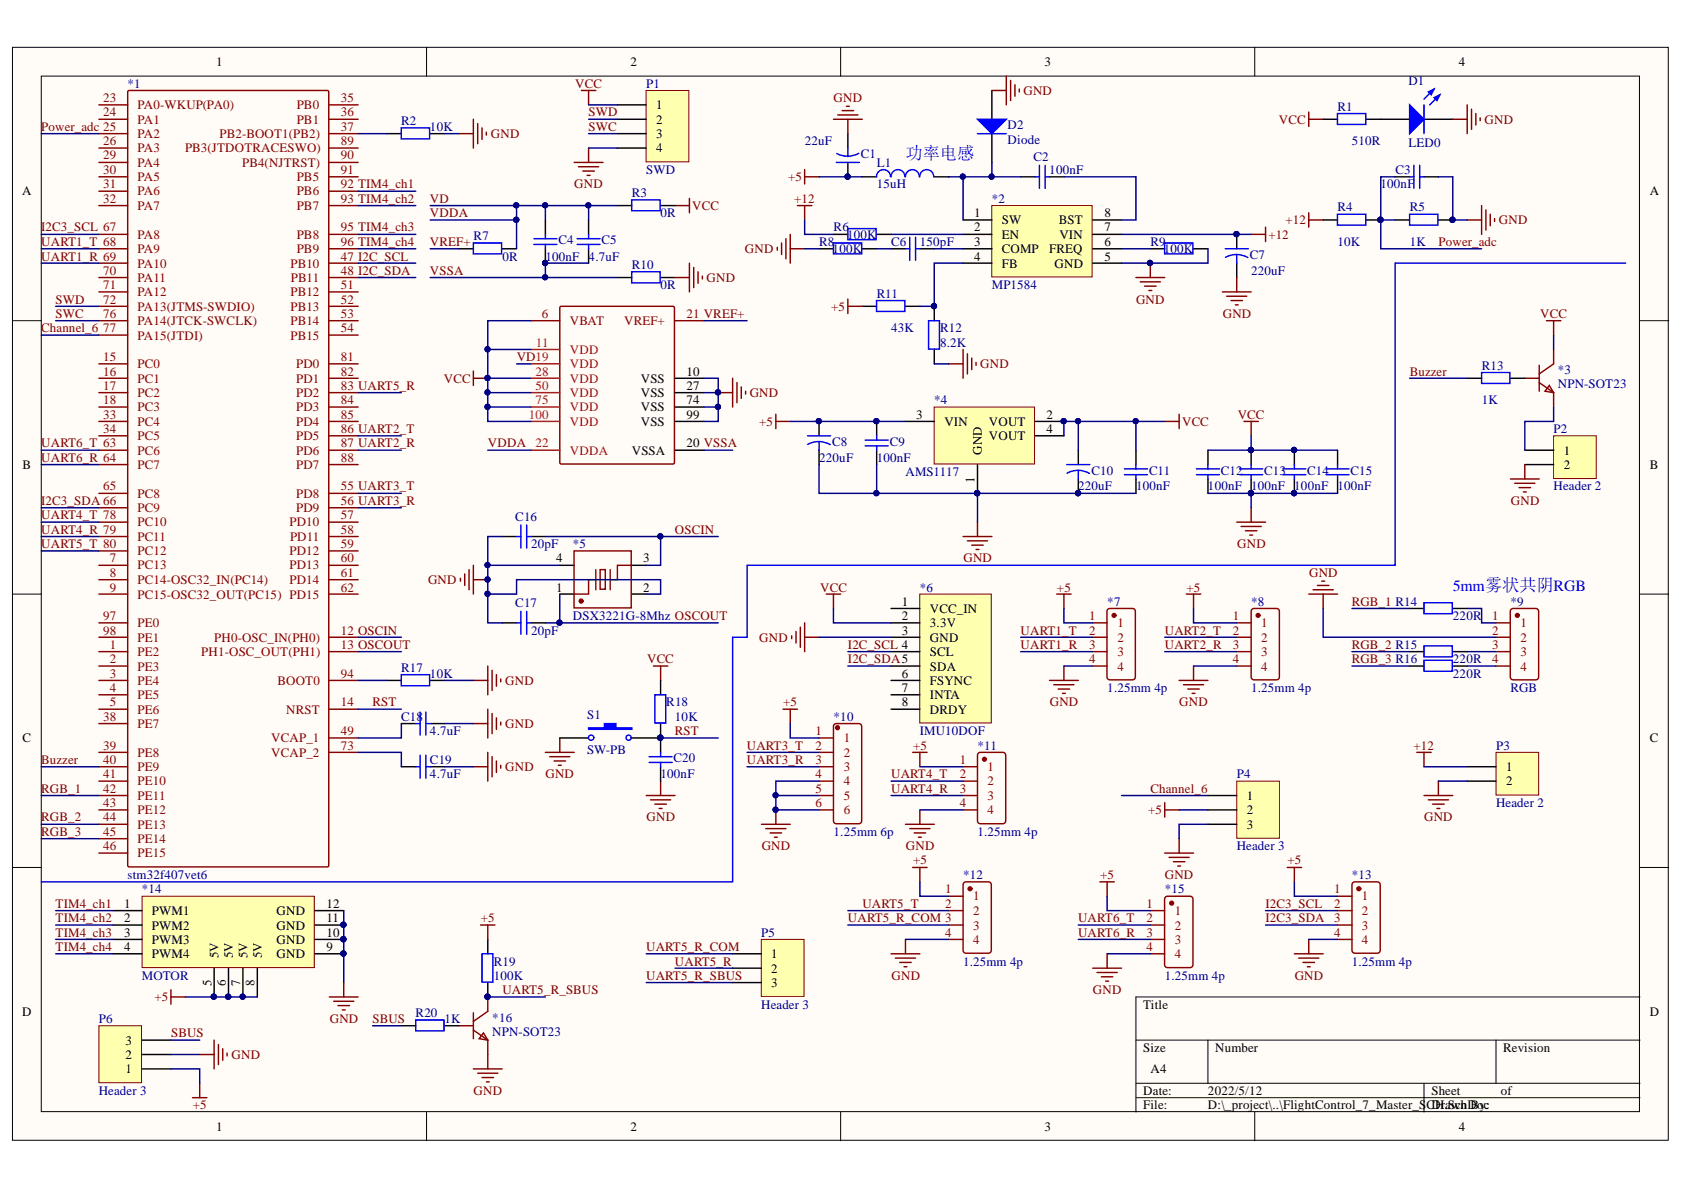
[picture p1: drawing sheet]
<svg xmlns="http://www.w3.org/2000/svg" width="297mm" height="210mm" viewBox="0 0 297 210" stroke-linecap="round" stroke-linejoin="round" font-family="sans-serif">
<defs><g id="words">
<text font-size="3" fill="#00f" x="159.7" y="28">功率电感</text>
<text font-size="2.8" fill="#00f" x="256.3" y="104.2">5mm雾状共阴RGB</text>
<g font-size="2.3">
<text x="38.1" y="11.7">1</text>
<text x="111.2" y="11.7">2</text>
<text x="184.2" y="11.7">3</text>
<text x="257.3" y="11.7">4</text>
<text x="115.8" y="19.3">1</text>
<text x="115.8" y="21.8">2</text>
<text x="115.8" y="24.3">3</text>
<text x="115.8" y="26.9">4</text>
<text x="3.9" y="34.5">A</text>
<text x="291" y="34.5">A</text>
<text x="171.8" y="38.3">1</text>
<text x="171.8" y="40.8">2</text>
<text x="176.7" y="39.5">SW</text>
<text x="186.8" y="39.5">BST</text>
<text x="194.8" y="40.8">7</text>
<text x="194.8" y="38.3">8</text>
<text x="171.8" y="43.4">3</text>
<text x="171.8" y="46">4</text>
<text x="176.7" y="42.1">EN</text>
<text x="176.7" y="44.7">COMP</text>
<text x="176.7" y="47.2">FB</text>
<text x="185.1" y="44.7">FREQ</text>
<text x="186" y="47.2">GND</text>
<text x="186.9" y="42.1">VIN</text>
<text x="194.8" y="46">5</text>
<text x="194.8" y="43.4">6</text>
<text x="113" y="67.5">VSS</text>
<text x="113" y="70">VSS</text>
<text x="121.1" y="66.2">10</text>
<text x="121.1" y="68.8">27</text>
<text x="121.1" y="71.3">74</text>
<text x="113" y="72.6">VSS</text>
<text x="113" y="75.1">VSS</text>
<text x="121.1" y="73.8">99</text>
<text x="161.6" y="73.8">3</text>
<text x="166.6" y="75.1">VIN</text>
<text x="174.4" y="75.1">VOUT</text>
<text x="174.4" y="77.6">VOUT</text>
<text x="184.6" y="73.8">2</text>
<text x="184.6" y="76.4">4</text>
<text x="4" y="82.7">B</text>
<text x="111.4" y="80.2">VSSA</text>
<text x="121.1" y="78.9">20 VSSA</text>
<text x="173.2" y="80.2" transform="rotate(-90 173.2 80.2)">GND</text>
<text x="275.8" y="80.2">1</text>
<text x="275.8" y="82.7">2</text>
<text x="291" y="82.7">B</text>
<text x="171.9" y="85.2" transform="rotate(-90 171.9 85.2)">1</text>
<text x="98.1" y="99.2">4</text>
<text x="113.5" y="99.2">3</text>
<text x="98.1" y="104.3">1</text>
<text x="113.5" y="104.3">2</text>
<text x="159" y="106.9">1</text>
<text x="159" y="111.9">3</text>
<text x="159" y="109.4">2</text>
<text x="164" y="113.2">GND</text>
<text x="164" y="110.7">3.3V</text>
<text x="164" y="108.1">VCC_IN</text>
<text x="159" y="119.5">6</text>
<text x="164" y="118.3">SDA</text>
<text x="164" y="115.7">SCL</text>
<text x="159" y="124.6">8</text>
<text x="159" y="122.1">7</text>
<text x="164" y="125.9">DRDY</text>
<text x="164" y="123.3">INTA</text>
<text x="164" y="120.8">FSYNC</text>
<text x="4" y="130.9">C</text>
<text x="291" y="130.9">C</text>
<text x="265.7" y="136">1</text>
<text x="219.9" y="141.1">1</text>
<text x="219.9" y="143.6">2</text>
<text x="265.7" y="138.5">2</text>
<text x="219.9" y="146.2">3</text>
<text x="21.9" y="160.1">1</text>
<text x="26.8" y="161.4">PWM1</text>
<text x="48.8" y="161.4">GND</text>
<text x="57.6" y="160.1">12</text>
<text x="21.9" y="162.6">2</text>
<text x="21.9" y="165.2">3</text>
<text x="21.9" y="167.8">4</text>
<text x="26.8" y="164">PWM2</text>
<text x="26.8" y="166.5">PWM3</text>
<text x="48.8" y="166.5">GND</text>
<text x="48.8" y="164">GND</text>
<text x="57.6" y="167.8">9</text>
<text x="57.6" y="165.2">10</text>
<text x="57.6" y="162.6">11</text>
<text x="26.8" y="169">PWM4</text>
<text x="37.3" y="173.9" transform="rotate(-90 37.3 173.9)">5</text>
<text x="38.6" y="169" transform="rotate(-90 38.6 169)">5V</text>
<text x="39.8" y="173.9" transform="rotate(-90 39.8 173.9)">6</text>
<text x="41.1" y="169" transform="rotate(-90 41.1 169)">5V</text>
<text x="42.4" y="173.9" transform="rotate(-90 42.4 173.9)">7</text>
<text x="43.6" y="169" transform="rotate(-90 43.6 169)">5V</text>
<text x="44.9" y="173.9" transform="rotate(-90 44.9 173.9)">8</text>
<text x="46.2" y="169" transform="rotate(-90 46.2 169)">5V</text>
<text x="48.8" y="169">GND</text>
<text x="136" y="169">1</text>
<text x="136" y="171.6">2</text>
<text x="3.9" y="179.2">D</text>
<text x="136" y="174.1">3</text>
<text x="201.7" y="177.9">Title</text>
<text x="291" y="179.2">D</text>
<text x="22.2" y="184.3">3</text>
<text x="201.7" y="185.5">Size</text>
<text x="214.3" y="185.5">Number</text>
<text x="265.2" y="185.5">Revision</text>
<text x="22.2" y="189.3">1</text>
<text x="22.2" y="186.8">2</text>
<text x="202.9" y="189.3">A4</text>
<text x="201.7" y="193.1">Date:</text>
<text x="201.7" y="195.7">File:</text>
<text x="213.1" y="193.1">2022/5/12</text>
<text x="213.1" y="195.7">D:\_project\..\FlightControl_7_Master_SCH.SchDoc</text>
<text x="252.5" y="193.1">Sheet</text>
<text x="252.5" y="195.7">Drawn By:</text>
<text x="264.7" y="193.1">of</text>
<text x="38.1" y="199.5">1</text>
<text x="111.2" y="199.5">2</text>
<text x="184.2" y="199.5">3</text>
<text x="257.3" y="199.5">4</text>
</g>
<g font-size="2.3" fill="#800">
<text x="18.2" y="18">23</text>
<text x="60.1" y="18">35</text>
<text x="18.2" y="20.5">24</text>
<text x="24.3" y="19.3">PA0-WKUP(PA0)</text>
<text x="24.3" y="21.8">PA1</text>
<text x="52.3" y="19.3">PB0</text>
<text x="52.3" y="21.8">PB1</text>
<text x="60.1" y="20.5">36</text>
<text x="60.1" y="23.1">37</text>
<text x="18.2" y="25.6">26</text>
<text x="18.2" y="28.1">29</text>
<text x="24.3" y="24.3">PA2</text>
<text x="24.3" y="26.9">PA3</text>
<text x="24.3" y="29.4">PA4</text>
<text x="32.6" y="26.9">PB3(JTDOTRACESWO)</text>
<text x="38.7" y="24.3">PB2-BOOT1(PB2)</text>
<text x="42.7" y="29.4">PB4(NJTRST)</text>
<text x="60.1" y="25.6">89</text>
<text x="60.1" y="28.1">90</text>
<text x="18.2" y="30.7">30</text>
<text x="18.2" y="33.2">31</text>
<text x="18.2" y="35.7">32</text>
<text x="24.3" y="31.9">PA5</text>
<text x="24.3" y="34.5">PA6</text>
<text x="52.3" y="31.9">PB5</text>
<text x="52.3" y="34.5">PB6</text>
<text x="60.1" y="30.7">91</text>
<text x="60.1" y="33.2">92 TIM4_ch1</text>
<text x="60.1" y="35.7">93 TIM4_ch2</text>
<text x="24.3" y="37">PA7</text>
<text x="52.3" y="37">PB7</text>
<text x="60.1" y="40.8">95 TIM4_ch3</text>
<text x="24.3" y="42.1">PA8</text>
<text x="24.3" y="44.7">PA9</text>
<text x="24.3" y="47.2">PA10</text>
<text x="51.2" y="47.2">PB10</text>
<text x="52.3" y="42.1">PB8</text>
<text x="52.3" y="44.7">PB9</text>
<text x="60.1" y="46">47 I2C_SCL</text>
<text x="60.1" y="43.4">96 TIM4_ch4</text>
<text x="18.2" y="48.5">70</text>
<text x="18.2" y="51">71</text>
<text x="18.2" y="53.6">72</text>
<text x="24.3" y="49.8">PA11</text>
<text x="24.3" y="52.3">PA12</text>
<text x="51.2" y="52.3">PB12</text>
<text x="51.3" y="49.8">PB11</text>
<text x="60.1" y="48.5">48 I2C_SDA</text>
<text x="60.1" y="51">51</text>
<text x="60.1" y="53.6">52</text>
<text x="18.2" y="56.1">76</text>
<text x="18.2" y="58.6">77</text>
<text x="24.3" y="54.8">PA13(JTMS-SWDIO)</text>
<text x="24.3" y="57.4">PA14(JTCK-SWCLK)</text>
<text x="24.3" y="59.9">PA15(JTDI)</text>
<text x="51.2" y="54.8">PB13</text>
<text x="51.2" y="57.4">PB14</text>
<text x="51.2" y="59.9">PB15</text>
<text x="60.1" y="56.1">53</text>
<text x="60.1" y="58.6">54</text>
<text x="95.5" y="56.1">6</text>
<text x="100.5" y="57.4">VBAT</text>
<text x="110.1" y="57.4">VREF+</text>
<text x="121.1" y="56.1">21 VREF+</text>
<text x="18.2" y="63.7">15</text>
<text x="24.3" y="65">PC0</text>
<text x="52.3" y="65">PD0</text>
<text x="60.1" y="63.7">81</text>
<text x="18.2" y="66.2">16</text>
<text x="18.2" y="68.8">17</text>
<text x="18.2" y="71.3">18</text>
<text x="24.3" y="67.5">PC1</text>
<text x="24.3" y="70">PC2</text>
<text x="52.3" y="67.5">PD1</text>
<text x="52.3" y="70">PD2</text>
<text x="60.1" y="66.2">82</text>
<text x="60.1" y="68.8">83 UART5_R</text>
<text x="60.1" y="71.3">84</text>
<text x="18.2" y="73.8">33</text>
<text x="18.2" y="76.4">34</text>
<text x="24.3" y="72.6">PC3</text>
<text x="24.3" y="75.1">PC4</text>
<text x="24.3" y="77.6">PC5</text>
<text x="52.3" y="72.6">PD3</text>
<text x="52.3" y="75.1">PD4</text>
<text x="52.3" y="77.6">PD5</text>
<text x="60.1" y="73.8">85</text>
<text x="60.1" y="76.4">86 UART2_T</text>
<text x="24.3" y="80.2">PC6</text>
<text x="24.3" y="82.7">PC7</text>
<text x="52.3" y="80.2">PD6</text>
<text x="52.3" y="82.7">PD7</text>
<text x="60.1" y="78.9">87 UART2_R</text>
<text x="60.1" y="81.4">88</text>
<text x="18.2" y="86.5">65</text>
<text x="24.3" y="87.8">PC8</text>
<text x="52.3" y="87.8">PD8</text>
<text x="60.1" y="86.5">55 UART3_T</text>
<text x="60.1" y="89">56 UART3_R</text>
<text x="24.3" y="90.3">PC9</text>
<text x="24.3" y="92.8">PC10</text>
<text x="24.3" y="95.4">PC11</text>
<text x="51.1" y="92.8">PD10</text>
<text x="51.2" y="95.4">PD11</text>
<text x="52.3" y="90.3">PD9</text>
<text x="60.1" y="91.6">57</text>
<text x="60.1" y="94.1">58</text>
<text x="19.4" y="99.2">7</text>
<text x="19.4" y="101.7">8</text>
<text x="24.3" y="100.4">PC13</text>
<text x="24.3" y="97.9">PC12</text>
<text x="51.1" y="97.9">PD12</text>
<text x="51.1" y="100.4">PD13</text>
<text x="60.1" y="96.6">59</text>
<text x="60.1" y="99.2">60</text>
<text x="60.1" y="101.7">61</text>
<text x="19.4" y="104.3">9</text>
<text x="24.3" y="103">PC14-OSC32_IN(PC14)</text>
<text x="24.3" y="105.6">PC15-OSC32_OUT(PC15) PD15</text>
<text x="51.1" y="103">PD14</text>
<text x="60.1" y="104.3">62</text>
<text x="18.2" y="109.4">97</text>
<text x="18.2" y="111.9">98</text>
<text x="24.3" y="110.7">PE0</text>
<text x="24.3" y="113.2">PE1</text>
<text x="37.8" y="113.2">PH0-OSC_IN(PH0)</text>
<text x="60.1" y="111.9">12 OSCIN</text>
<text x="192.1" y="109.4">1</text>
<text x="192.1" y="111.9">2</text>
<text x="197.1" y="110.7">1</text>
<text x="197.1" y="113.2">2</text>
<text x="217.5" y="109.4">1</text>
<text x="217.5" y="111.9">2</text>
<text x="222.5" y="110.7">1</text>
<text x="222.5" y="113.2">2</text>
<text x="263.2" y="109.4">1</text>
<text x="263.2" y="111.9">2</text>
<text x="268.2" y="110.7">1</text>
<text x="268.2" y="113.2">2</text>
<text x="19.4" y="114.5">1</text>
<text x="19.4" y="117">2</text>
<text x="19.4" y="119.5">3</text>
<text x="24.3" y="115.7">PE2</text>
<text x="24.3" y="118.3">PE3</text>
<text x="35.5" y="115.7">PH1-OSC_OUT(PH1)</text>
<text x="60.1" y="119.5">94</text>
<text x="60.1" y="114.5">13 OSCOUT</text>
<text x="192.1" y="114.5">3</text>
<text x="192.1" y="117">4</text>
<text x="197.1" y="115.7">3</text>
<text x="197.1" y="118.3">4</text>
<text x="217.5" y="114.5">3</text>
<text x="217.5" y="117">4</text>
<text x="222.5" y="115.7">3</text>
<text x="222.5" y="118.3">4</text>
<text x="263.2" y="114.5">3</text>
<text x="263.2" y="117">4</text>
<text x="268.2" y="115.7">3</text>
<text x="268.2" y="118.3">4</text>
<text x="19.4" y="122.1">4</text>
<text x="19.4" y="124.6">5</text>
<text x="24.3" y="120.8">PE4</text>
<text x="24.3" y="123.3">PE5</text>
<text x="24.3" y="125.9">PE6</text>
<text x="49" y="120.8">BOOT0</text>
<text x="50.5" y="125.9">NRST</text>
<text x="60.1" y="124.6">14</text>
<text x="18.2" y="127.1">38</text>
<text x="24.3" y="128.4">PE7</text>
<text x="47.9" y="130.9">VCAP_1</text>
<text x="60.1" y="129.7">49</text>
<text x="143.8" y="129.7">1</text>
<text x="148.8" y="130.9">1</text>
<text x="18.2" y="132.2">39</text>
<text x="18.2" y="134.7">40</text>
<text x="18.2" y="137.3">41</text>
<text x="24.3" y="133.5">PE8</text>
<text x="24.3" y="136">PE9</text>
<text x="47.9" y="133.5">VCAP_2</text>
<text x="60.1" y="132.2">73</text>
<text x="143.8" y="132.2">2</text>
<text x="143.8" y="134.7">3</text>
<text x="143.8" y="137.3">4</text>
<text x="148.8" y="133.5">2</text>
<text x="148.8" y="136">3</text>
<text x="169.3" y="134.7">1</text>
<text x="169.3" y="137.3">2</text>
<text x="174.2" y="136">1</text>
<text x="18.2" y="139.8">42</text>
<text x="18.2" y="142.4">43</text>
<text x="24.3" y="138.5">PE10</text>
<text x="24.3" y="141.1">PE11</text>
<text x="24.3" y="143.6">PE12</text>
<text x="143.8" y="139.8">5</text>
<text x="143.8" y="142.4">6</text>
<text x="148.8" y="138.5">4</text>
<text x="148.8" y="141.1">5</text>
<text x="148.8" y="143.6">6</text>
<text x="169.3" y="139.8">3</text>
<text x="169.3" y="142.4">4</text>
<text x="174.2" y="138.5">2</text>
<text x="174.2" y="141.1">3</text>
<text x="174.2" y="143.6">4</text>
<text x="18.2" y="144.9">44</text>
<text x="18.2" y="147.4">45</text>
<text x="18.2" y="150">46</text>
<text x="24.3" y="146.2">PE13</text>
<text x="24.3" y="148.7">PE14</text>
<text x="24.3" y="151.2">PE15</text>
<text x="166.7" y="157.6">1</text>
<text x="166.7" y="160.1">2</text>
<text x="171.6" y="158.8">1</text>
<text x="171.6" y="161.4">2</text>
<text x="202.3" y="160.1">1</text>
<text x="207.2" y="161.4">1</text>
<text x="235.3" y="157.6">1</text>
<text x="235.3" y="160.1">2</text>
<text x="240.2" y="158.8">1</text>
<text x="240.2" y="161.4">2</text>
<text x="166.7" y="165.2">4</text>
<text x="171.6" y="164">3</text>
<text x="171.6" y="166.5">4</text>
<text x="202.3" y="162.6">2</text>
<text x="202.3" y="165.2">3</text>
<text x="202.3" y="167.8">4</text>
<text x="207.2" y="164">2</text>
<text x="207.2" y="166.5">3</text>
<text x="235.3" y="162.6">3</text>
<text x="235.3" y="165.2">4</text>
<text x="240.2" y="164">3</text>
<text x="240.2" y="166.5">4</text>
<text x="207.2" y="169">4</text>
</g>
<g font-size="2.3" fill="#000080">
<text x="22.5" y="15.5">*1</text>
<text x="114" y="15.5">P1</text>
<text x="248.4" y="15">D1</text>
<text x="70.8" y="22.1">R2</text>
<text x="75.8" y="23.1">10K</text>
<text x="177.7" y="22.8">D2</text>
<text x="235.9" y="19.5">R1</text>
<text x="142" y="25.6">22uF</text>
<text x="151.9" y="27.9">C1</text>
<text x="154.6" y="29.4">L1</text>
<text x="177.7" y="25.3">Diode</text>
<text x="182.3" y="28.4">C2</text>
<text x="238.4" y="25.6">510R</text>
<text x="248.4" y="25.9">LED0</text>
<text x="111.4" y="34.7">R3</text>
<text x="114" y="30.7">SWD</text>
<text x="154.6" y="33.2">15uH</text>
<text x="174.9" y="35.7">*2</text>
<text x="185.1" y="30.7">100nF</text>
<text x="243.5" y="33.2">100nF</text>
<text x="246.1" y="30.7">C3</text>
<text x="116.5" y="38.3">0R</text>
<text x="147" y="40.8">R6</text>
<text x="235.9" y="37.3">R4</text>
<text x="248.7" y="37.3">R5</text>
<text x="83.5" y="42.3">R7</text>
<text x="88.6" y="46">0R</text>
<text x="96.2" y="46">100nF</text>
<text x="98.5" y="43.1">C4</text>
<text x="103.8" y="46">4.7uF</text>
<text x="106.1" y="43.1">C5</text>
<text x="111.4" y="47.5">R10</text>
<text x="144.5" y="43.4">R8</text>
<text x="146.9" y="44.7">100K</text>
<text x="149.4" y="42.1">100K</text>
<text x="157.2" y="43.4">C6</text>
<text x="162.3" y="43.4">150pF</text>
<text x="202.9" y="43.4">R9</text>
<text x="205.3" y="44.7">100K</text>
<text x="220.4" y="45.7">C7</text>
<text x="235.9" y="43.4">10K</text>
<text x="248.7" y="43.4">1K</text>
<text x="116.5" y="51">0R</text>
<text x="154.6" y="52.5">R11</text>
<text x="174.9" y="51">MP1584</text>
<text x="220.7" y="48.5">220uF</text>
<text x="157.2" y="58.6">43K</text>
<text x="165.8" y="58.6">R12</text>
<text x="165.8" y="61.2">8.2K</text>
<text x="261.4" y="65.2">R13</text>
<text x="274.8" y="66">*3</text>
<text x="164.8" y="71.3">*4</text>
<text x="261.4" y="71.3">1K</text>
<text x="274.8" y="68.5">NPN-SOT23</text>
<text x="274" y="76.4">P2</text>
<text x="144.5" y="81.4">220uF</text>
<text x="146.8" y="78.7">C8</text>
<text x="154.6" y="81.4">100nF</text>
<text x="156.9" y="78.7">C9</text>
<text x="159.7" y="84">AMS1117</text>
<text x="192.5" y="83.7">C10</text>
<text x="202.7" y="83.7">C11</text>
<text x="215.4" y="83.7">C12</text>
<text x="223" y="83.7">C13</text>
<text x="230.6" y="83.7">C14</text>
<text x="238.2" y="83.7">C15</text>
<text x="190.2" y="86.5">220uF</text>
<text x="200.4" y="86.5">100nF</text>
<text x="213.1" y="86.5">100nF</text>
<text x="220.7" y="86.5">100nF</text>
<text x="228.3" y="86.5">100nF</text>
<text x="235.9" y="86.5">100nF</text>
<text x="274" y="86.5">Header 2</text>
<text x="90.9" y="91.8">C16</text>
<text x="93.7" y="96.6">20pF</text>
<text x="101" y="96.6">*5</text>
<text x="90.9" y="107.1">C17</text>
<text x="162.3" y="104.3">*6</text>
<text x="195.3" y="106.9">*7</text>
<text x="220.7" y="106.9">*8</text>
<text x="266.4" y="106.9">*9</text>
<text x="93.7" y="111.9">20pF</text>
<text x="101" y="109.4">DSX3221G-8Mhz OSCOUT</text>
<text x="256.3" y="109.4">220R</text>
<text x="70.8" y="118.5">R17</text>
<text x="75.8" y="119.5">10K</text>
<text x="256.3" y="117">220R</text>
<text x="256.3" y="119.5">220R</text>
<text x="117.5" y="124.6">R18</text>
<text x="195.3" y="122.1">1.25mm 4p</text>
<text x="220.7" y="122.1">1.25mm 4p</text>
<text x="266.4" y="122.1">RGB</text>
<text x="70.8" y="127.1">C18</text>
<text x="75.8" y="129.7">4.7uF</text>
<text x="103.6" y="126.9">S1</text>
<text x="119.1" y="127.1">10K</text>
<text x="147" y="127.1">*10</text>
<text x="162.3" y="129.7">IMU10DOF</text>
<text x="75.8" y="137.3">4.7uF</text>
<text x="75.8" y="134.7">C19</text>
<text x="103.6" y="133">SW-PB</text>
<text x="116.5" y="137.3">100nF</text>
<text x="118.8" y="134.5">C20</text>
<text x="172.4" y="132.2">*11</text>
<text x="218.1" y="137.3">P4</text>
<text x="263.9" y="132.2">P3</text>
<text x="263.9" y="142.4">Header 2</text>
<text x="147" y="147.4">1.25mm 6p</text>
<text x="172.4" y="147.4">1.25mm 4p</text>
<text x="218.1" y="150">Header 3</text>
<text x="22.5" y="155">stm32f407vet6</text>
<text x="169.9" y="155">*12</text>
<text x="238.4" y="155">*13</text>
<text x="25" y="157.6">*14</text>
<text x="205.5" y="157.6">*15</text>
<text x="134.3" y="165.2">P5</text>
<text x="25" y="172.8">MOTOR</text>
<text x="87.1" y="172.8">100K</text>
<text x="87.1" y="170.3">R19</text>
<text x="169.9" y="170.3">1.25mm 4p</text>
<text x="205.5" y="172.8">1.25mm 4p</text>
<text x="238.4" y="170.3">1.25mm 4p</text>
<text x="73.3" y="179.4">R20</text>
<text x="134.3" y="177.9">Header 3</text>
<text x="17.4" y="180.5">P6</text>
<text x="78.4" y="180.5">1K</text>
<text x="86.8" y="180.2">*16</text>
<text x="86.8" y="182.7">NPN-SOT23</text>
<text x="17.4" y="193.1">Header 3</text>
</g>
<g font-size="2.3" fill="#800000">
<text x="101.5" y="15.5">VCC</text>
<text x="147" y="18">GND</text>
<text x="180.5" y="16.7">GND</text>
<text x="7.3" y="23.1">Power_adc 25</text>
<text x="103.8" y="20.5">SWD</text>
<text x="103.8" y="23.1">SWC</text>
<text x="225.6" y="21.8">VCC</text>
<text x="261.9" y="21.8">GND</text>
<text x="86.6" y="24.3">GND</text>
<text x="75.8" y="35.7">VD</text>
<text x="101.3" y="33.2">GND</text>
<text x="139" y="31.9">+5</text>
<text x="140.1" y="35.7">+12</text>
<text x="7.3" y="40.8">I2C3_SCL 67</text>
<text x="75.8" y="38.3">VDDA</text>
<text x="122.1" y="37">VCC</text>
<text x="226.8" y="39.5">+12</text>
<text x="264.4" y="39.5">GND</text>
<text x="7.3" y="43.4">UART1_T 68</text>
<text x="7.3" y="46">UART1_R 69</text>
<text x="75.8" y="43.4">VREF+</text>
<text x="131.4" y="44.7">GND</text>
<text x="223.7" y="42.1">+12</text>
<text x="253.7" y="43.4">Power_adc</text>
<text x="9.8" y="53.6">SWD</text>
<text x="75.8" y="48.5">VSSA</text>
<text x="124.6" y="49.8">GND</text>
<text x="200.4" y="53.6">GND</text>
<text x="7.3" y="58.6">Channel_6</text>
<text x="9.8" y="56.1">SWC</text>
<text x="146.6" y="54.8">+5</text>
<text x="215.7" y="56.1">GND</text>
<text x="271.7" y="56.1">VCC</text>
<text x="91.1" y="63.7">VD19</text>
<text x="172.9" y="65">GND</text>
<text x="78.3" y="67.5">VCC</text>
<text x="132.2" y="70">GND</text>
<text x="248.7" y="66.2">Buzzer</text>
<text x="133.9" y="75.1">+5</text>
<text x="208.5" y="75.1">VCC</text>
<text x="218.3" y="73.8">VCC</text>
<text x="7.3" y="78.9">UART6_T 63</text>
<text x="7.3" y="81.4">UART6_R 64</text>
<text x="86.1" y="78.9">VDDA</text>
<text x="7.3" y="89">I2C3_SDA 66</text>
<text x="266.5" y="89">GND</text>
<text x="7.3" y="91.6">UART4_T 78</text>
<text x="7.3" y="94.1">UART4_R 79</text>
<text x="119.1" y="94.1">OSCIN</text>
<text x="7.3" y="96.6">UART5_T 80</text>
<text x="170" y="99.2">GND</text>
<text x="218.2" y="96.6">GND</text>
<text x="230.9" y="101.7">GND</text>
<text x="75.5" y="103">GND</text>
<text x="144.7" y="104.3">VCC</text>
<text x="186.4" y="104.3">+5</text>
<text x="209.3" y="104.3">+5</text>
<text x="238.4" y="106.9">RGB_1 R14</text>
<text x="133.9" y="113.2">GND</text>
<text x="180" y="111.9">UART1_T</text>
<text x="205.5" y="111.9">UART2_T</text>
<text x="114.1" y="117">VCC</text>
<text x="149.6" y="114.5">I2C_SCL 4</text>
<text x="149.6" y="117">I2C_SDA5</text>
<text x="180" y="114.5">UART1_R</text>
<text x="205.5" y="114.5">UART2_R</text>
<text x="238.4" y="114.5">RGB_2 R15</text>
<text x="238.4" y="117">RGB_3 R16</text>
<text x="65.7" y="124.6">RST</text>
<text x="89.1" y="120.8">GND</text>
<text x="138.2" y="124.6">+5</text>
<text x="185.2" y="124.6">GND</text>
<text x="208" y="124.6">GND</text>
<text x="89.1" y="128.4">GND</text>
<text x="119.1" y="129.7">RST</text>
<text x="7.3" y="134.7">Buzzer</text>
<text x="89.1" y="136">GND</text>
<text x="96.2" y="137.3">GND</text>
<text x="131.7" y="132.2">UART3_T</text>
<text x="131.7" y="134.7">UART3_R</text>
<text x="157.2" y="137.3">UART4_T</text>
<text x="161.1" y="132.2">+5</text>
<text x="249.3" y="132.2">+12</text>
<text x="7.3" y="139.8">RGB_1</text>
<text x="157.2" y="139.8">UART4_R</text>
<text x="202.5" y="143.6">+5</text>
<text x="202.9" y="139.8">Channel_6</text>
<text x="7.3" y="144.9">RGB_2</text>
<text x="7.3" y="147.4">RGB_3</text>
<text x="114.1" y="144.9">GND</text>
<text x="134.4" y="150">GND</text>
<text x="159.8" y="150">GND</text>
<text x="251.2" y="144.9">GND</text>
<text x="161.1" y="152.5">+5</text>
<text x="194.1" y="155">+5</text>
<text x="205.5" y="155">GND</text>
<text x="227.1" y="152.5">+5</text>
<text x="9.8" y="160.1">TIM4_ch1</text>
<text x="152.1" y="160.1">UART5_T</text>
<text x="223.2" y="160.1">I2C3_SCL</text>
<text x="9.8" y="162.6">TIM4_ch2</text>
<text x="9.8" y="165.2">TIM4_ch3</text>
<text x="9.8" y="167.8">TIM4_ch4</text>
<text x="84.8" y="162.6">+5</text>
<text x="114" y="167.8">UART5_R_COM</text>
<text x="149.6" y="162.6">UART5_R_COM 3</text>
<text x="190.2" y="162.6">UART6_T</text>
<text x="190.2" y="165.2">UART6_R</text>
<text x="223.2" y="162.6">I2C3_SDA</text>
<text x="114" y="172.8">UART5_R_SBUS</text>
<text x="119.1" y="170.3">UART5_R</text>
<text x="157.3" y="172.8">GND</text>
<text x="228.4" y="172.8">GND</text>
<text x="27.2" y="176.6">+5</text>
<text x="88.6" y="175.4">UART5_R_SBUS</text>
<text x="192.8" y="175.4">GND</text>
<text x="30.2" y="183">SBUS</text>
<text x="58.2" y="180.5">GND</text>
<text x="65.7" y="180.5">SBUS</text>
<text x="40.8" y="186.8">GND</text>
<text x="34" y="195.7">+5</text>
<text x="83.5" y="193.1">GND</text>
</g>
<g font-size="2.3" fill="#f00">
<text x="94.5" y="61.2">11</text>
<text x="100.5" y="62.4">VDD</text>
<text x="100.5" y="65">VDD</text>
<text x="94.4" y="66.2">28</text>
<text x="94.4" y="68.8">50</text>
<text x="94.4" y="71.3">75</text>
<text x="100.5" y="67.5">VDD</text>
<text x="100.5" y="70">VDD</text>
<text x="93.3" y="73.8">100</text>
<text x="100.5" y="72.6">VDD</text>
<text x="100.5" y="75.1">VDD</text>
<text x="94.4" y="78.9">22</text>
<text x="100.5" y="80.2">VDDA</text>
</g>
</g></defs>
<g fill="#fffcf8" stroke="#000" stroke-width=".18">
<path d="M2.2 8.3h292.1v192.8h-292.1z"/>
<path d="M7.3 13.4h281.9v182.7h-281.9z"/>
</g>
<g fill="none" stroke="#000" stroke-width=".18">
<path d="M75.2 8.3v5.1M148.3 8.3v5.1M221.3 8.3v5.1M2.2 56.6h5.1M289.3 56.6h5.1M2.2 104.8h5.1M289.3 104.8h5.1M2.2 153h5.1M289.3 153h5.1M289.3 175.9h-88.9v20.3M75.2 196.2v5M148.3 196.2v5"/>
<path d="M200.4 183.5h88.9M200.4 191.1h88.9M200.4 193.6h88.9M213.1 183.5v7.6M221.3 196.2v5M251.2 191.1v5.1M263.9 183.5v7.6"/>
</g>
<g fill="none" stroke="#800" stroke-width=".25">
<path d="M17.4 18.5h5.1M22.6 16h35.1l.3 .2v136.5l-.3 .2h-34.9l-.3-.2zM58.1 18.5h5.1M17.4 21h5.1M17.4 23.6h5.1M17.4 26.1h5.1M17.4 28.7h5.1M17.4 31.2h5.1M17.4 33.7h5.1M17.4 36.3h5.1M58.1 21h5.1M58.1 23.6h5.1"/>
<path d="M58.1 26.1h5.1M58.1 28.7h5.1M58.1 31.2h5.1M58.1 33.7h5.1M58.1 36.3h5.1M17.4 46.4h5.1M17.4 49h5.1M17.4 51.5h5.1M17.4 54h5.1M17.4 56.6h5.1M17.4 59.1h5.1M17.4 41.3h5.1"/>
<path d="M17.4 43.9h5.1M58.1 46.4h5.1M58.1 49h5.1M58.1 51.5h5.1M58.1 54h5.1M58.1 56.6h5.1M58.1 59.1h5.1M58.1 41.3h5.1M58.1 43.9h5.1M93.7 56.6h5M98.8 54.1h20.1v27.7h-20.1zM119.1 56.6h5"/>
<path d="M17.4 64.2h5.1M17.4 66.7h5.1M17.4 69.3h5.1M17.4 71.8h5.1M17.4 74.3h5.1M17.4 76.9h5.1M17.4 79.4h5.1M58.1 64.2h5.1M58.1 66.7h5.1M58.1 69.3h5.1M58.1 71.8h5.1M58.1 74.3h5.1"/>
<path d="M58.1 76.9h5.1M58.1 79.4h5.1M17.4 99.7h5.1M17.4 87h5.1M17.4 89.6h5.1M17.4 92.1h5.1M17.4 94.6h5.1M17.4 97.2h5.1M17.4 81.9h5.1M58.1 99.7h5.1M58.1 87h5.1M58.1 89.6h5.1"/>
<path d="M58.1 92.1h5.1M58.1 94.6h5.1M58.1 97.2h5.1M58.1 81.9h5.1M101.3 97.2h10v10h-10zM111.4 99.7h-2.5v2.6h-1.3M17.4 102.3h5.1M17.4 104.8h5.1M17.4 114.9h5.1M17.4 117.5h5.1M17.4 109.9h5.1M17.4 112.4h5.1"/>
<path d="M58.1 102.3h5.1M58.1 104.8h5.1M58.1 114.9h5.1M58.1 112.4h5.1M105.1 102.3h-1.3v2.5h-2.5M105.9 100.5h.9v3.4h-.9zM17.4 120h5.1M17.4 122.6h5.1M17.4 125.1h5.1M17.4 127.6h5.1M17.4 132.7h5.1M17.4 135.2h5.1"/>
<path d="M17.4 137.8h5.1M58.1 120h5.1M58.1 125.1h5.1M58.1 132.7h5.1M58.1 130.2h5.1M17.4 140.3h5.1M17.4 142.9h5.1M17.4 145.4h5.1M17.4 147.9h5.1M17.4 150.5h5.1"/>
</g>
<g fill="none" stroke="#000" stroke-width=".25">
<path d="M68.3 23.6h2.5M75.9 23.6h2.5M119.1 66.7h5M119.1 79.4h5M119.1 69.3h5M119.1 71.8h5M119.1 74.3h5M88.6 94.6h2.5M93.7 94.6h2.5M98.7 99.7h2.6M111.4 99.7h2.6M88.6 109.9h2.5"/>
<path d="M93.7 109.9h2.5M98.7 104.8h2.6M111.4 104.8h2.6M68.3 120h2.5M70.8 127.6h2.5M70.8 135.2h2.5M75.9 127.6h2.5M75.9 135.2h2.5M75.9 120h2.5M98.7 130.2h5.1M111.4 130.2h5.1M116.5 120v2.6"/>
<path d="M116.5 127.6v5.1M116.5 135.2v2.6"/>
</g>
<path d="M93.7 61.6h5M93.7 64.2h5M93.7 79.4h5M93.7 66.7h5M93.7 69.3h5M93.7 71.8h5M93.7 74.3h5" fill="none" stroke="#f00" stroke-width=".25"/>
<g fill="none" stroke="#800000" stroke-width=".25">
<path d="M81 23.6h2.5M83.5 21v5.1M84.3 21.8v3.6M85 22.6v2M85.8 23.3v.5M83.5 65.5v2.5M83.5 66.7h2.5M126.7 69.3h2.5M129.2 66.7v5.1M130 67.5v3.5M130.8 68.2v2.1M131.5 69v.5"/>
<path d="M83.5 99.7v5.1M81.2 102v.5M82 101.2v2.1M82.7 100.5v3.5M83.5 102.3h2.5M86 117.5v5.1M86.8 118.2v3.6M87.6 119v2M88.3 119.8v.5M115.3 117.5h2.5M116.5 117.5v2.5M83.5 127.6h2.5"/>
<path d="M83.5 135.2h2.5M83.5 120h2.5M86 125.1v5.1M86 132.7v5.1M86.8 125.9v3.5M86.8 133.5v3.5M87.6 126.6v2M87.6 134.2v2.1M88.3 127.4v.5M88.3 135v.5M96.2 132.7h5.1M97 133.5h3.5"/>
<path d="M97.7 134.2h2.1M98.5 135h.5M98.7 130.2v2.5M116.5 137.8v2.5M114 140.3h5.1M114.7 141.1h3.6M115.5 141.8h2M116.3 142.6h.5"/>
</g>
<g fill="#000080" stroke="#000080" stroke-width=".18">
<circle cx="126.6" cy="69.2" r=".46"/>
<circle cx="86" cy="66.7" r=".46"/>
<circle cx="86" cy="102.2" r=".46"/>
<circle cx="116.5" cy="130.1" r=".46"/>
</g>
<g fill="none" stroke="#00f" stroke-width=".25">
<path d="M70.8 22.6h5v1.9h-5zM91.1 94.6h.8M91.9 92.6v4.1M92.9 92.6v4.1M92.9 94.6h.8M70.8 119h5v2h-5zM91.1 109.9h.8M91.9 107.8v4.1M92.9 107.8v4.1M92.9 109.9h.8M73.3 127.6h.8M73.3 135.2h.8"/>
<path d="M74.1 125.6v4.1M74.1 133.2v4.1M75.1 125.6v4.1M75.1 133.2v4.1M75.1 127.6h.8M75.1 135.2h.8M114.5 133.5h4.1M114.5 134.5h4.1M115.5 122.6h1.9v4.9h-1.9zM116.5 132.7v.8M116.5 134.5v.7"/>
</g>
<circle cx="102.5" cy="106" r=".34" fill="#800" stroke="#800" stroke-width=".25"/>
<path d="M105.1 100.5v3.5M107.6 100.5v3.5" fill="none" stroke="#810" stroke-width=".25"/>
<path d="M103.8 128.4h2.8v-.8h2v.8h2.8v.2h-7.6z" fill-rule="evenodd" fill="#00f"/>
<g fill="none" stroke="#00f" stroke-width=".25">
<path d="M111.4 35.2h5v2h-5zM83.5 42.9h5v1.9h-5zM94.2 42.1h4M94.2 43.1h4M96.2 41.3v.8M96.2 43.1v.8M101.8 42.1h4.1M101.8 43.1h4.1M103.8 41.3v.8M103.8 43.1v.8M111.4 47.9h5v2h-5zM103.8 128.4h2.8v-.8h2v.8h2.8v.2h-7.6z"/>
<circle cx="104.3" cy="130.1" r=".46"/>
<circle cx="110.9" cy="130.1" r=".46"/>
</g>
<g fill="#000080" stroke="#000080" stroke-width=".18">
<circle cx="116.5" cy="130.1" r=".46"/>
<circle cx="96.1" cy="46.4" r=".46"/>
</g>
<path d="M119.1 36.3h2.5M121.6 35v2.5M119.1 49h2.5M121.6 46.4v5.1M122.4 47.2v3.5M123.1 47.9v2.1M123.9 48.7v.5" fill="none" stroke="#800000" stroke-width=".25"/>
<path d="M96.2 38.8v2.5M103.8 38.8v2.5M108.9 36.3h2.5M116.5 36.3h2.6M81 43.9h2.5M88.6 43.9h2.5M96.2 43.9v2.5M103.8 43.9v2.5M108.9 49h2.5M116.5 49h2.6" fill="none" stroke="#000" stroke-width=".25"/>
<path d="M174.9 36.3h17.7v12.6h-17.7z" fill="#ffffb0" stroke="#800000" stroke-width=".18"/>
<g fill="none" stroke="#000" stroke-width=".25">
<path d="M175 16v5M149.6 23.6v2.5M149.6 28.7v2.5M152.1 31.2h2.5M164.8 31.2h2.5M169.9 38.8h5.1M175 23.6v5.1M192.7 38.8h5.1M169.9 41.3h5.1M169.9 43.9h5.1M169.9 46.4h5.1M192.7 41.3h5.1"/>
<path d="M192.7 43.9h5.1M192.7 46.4h5.1"/>
</g>
<path d="M141.9 29.9v2.6M141.9 31.2h2.6" fill="none" stroke="#800000" stroke-width=".25"/>
<circle cx="149.5" cy="31.2" r=".46" fill="#000080" stroke="#000080" stroke-width=".18"/>
<path d="M147.5 28.7h4.1M149.6 26.1v1.5M151.5 27a4 4 0 0 1-3.9 .1M157.1 31.2a1.23 1.23 0 0 0-1.3-1.3 1.23 1.23 0 0 0-1.2 1.3M159.6 31.2a1.22 1.22 0 0 0-1.2-1.3 1.22 1.22 0 0 0-1.2 1.3M162.2 31.2a1.22 1.22 0 0 0-1.3-1.3 1.22 1.22 0 0 0-1.2 1.3M164.7 31.2a1.23 1.23 0 0 0-1.2-1.3 1.23 1.23 0 0 0-1.3 1.3" fill="none" stroke="#00f" stroke-width=".25"/>
<path d="M172.4 21h5.1l-2.5 2.6z" fill="#00f"/>
<g fill="none" stroke="#00f" stroke-width=".25">
<path d="M172.4 21h5.1l-2.5 2.6zM172.4 23.6h5.1M182.6 31.2h.7M183.3 29.2v4M184.4 29.2v4M184.4 31.2h.7M147 42.9h5v1.9h-5zM149.6 40.3h4.9v2h-4.9zM154.6 53h5v1.9h-5zM159.7 43.9h.8M160.5 41.8v4.1M161.5 43.9h.8"/>
<path d="M161.5 41.8v4.1M163.8 56.6h1.9v5h-1.9zM205.4 42.9h5v1.9h-5zM216.1 43.9h4.1M218.1 44.9l1.3 .2 .7 .3M218.1 44.9l-1.2 .2-.7 .3M218.1 44.9v1.5"/>
</g>
<g fill="none" stroke="#000" stroke-width=".25">
<path d="M180 31.2h2.6M185.1 31.2h2.6M144.5 43.9h2.5M147 41.3h2.6M152.1 43.9h2.5M152.1 54h2.5M154.6 41.3h2.6M157.2 43.9h2.5M159.7 54h2.6M162.3 43.9h2.5M164.8 54v2.6M202.9 43.9h2.5"/>
<path d="M210.5 43.9h2.6M218.1 41.3v2.6M218.1 46.4v2.6M164.8 61.6v2.6"/>
</g>
<g fill="none" stroke="#800000" stroke-width=".25">
<path d="M148.5 19.5h2.1M149.3 18.8h.5M175 16h2.5M177.5 13.4v5.1M178.3 14.2v3.5M179 14.9v2.1M179.8 15.7v.5M140.7 36.3h2.5M141.9 36.3v2.5M147 21h5.1M147.8 20.3h3.5M149.6 21v2.6"/>
<path d="M137.1 43.6v.5M137.9 42.9v2M138.6 42.1v3.6M139.4 41.3v5.1M139.4 43.9h2.5M149.6 52.8v2.5M149.6 54h2.5M200.4 49h5M201.1 49.7h3.6M201.9 50.5h2M202.7 51.2h.5M202.9 46.4v2.6"/>
<path d="M215.6 51.5h5.1M216.4 52.3h3.5M217.1 53h2.1M217.9 53.8h.5M218.1 49v2.5M220.7 41.3h2.5M223.2 40.1v2.5M167.3 64.2h2.6M169.9 61.6v5.1M170.6 62.4v3.6M171.4 63.2v2M172.2 63.9v.5"/>
</g>
<g fill="#000080" stroke="#000080" stroke-width=".18">
<circle cx="218.1" cy="41.3" r=".46"/>
<circle cx="202.8" cy="46.4" r=".47"/>
<circle cx="164.7" cy="54" r=".46"/>
</g>
<path d="M164.8 71.8h17.7v10h-17.7z" fill="#ffffb0" stroke="#800000" stroke-width=".18"/>
<g fill="none" stroke="#000" stroke-width=".25">
<path d="M144.5 74.3v2.6M144.5 79.4v2.5M154.6 74.3v2.6M154.6 79.4v2.5M159.7 74.3h5.1M182.6 74.3h5.1M182.6 76.9h5.1M190.2 79.4v2.5M200.4 79.4v2.5M213.1 79.4v2.5M220.7 79.4v2.5M228.3 79.4v2.5"/>
<path d="M235.9 79.4v2.5M172.4 81.9v5.1M190.2 84.5v2.5M200.4 84.5v2.5M213.1 84.5v2.5M220.7 84.5v2.5M228.3 84.5v2.5M235.9 84.5v2.5"/>
</g>
<g fill="#000080" stroke="#000080" stroke-width=".18">
<circle cx="172.4" cy="87" r=".47"/>
<circle cx="187.6" cy="74.3" r=".46"/>
<circle cx="190.1" cy="87" r=".46"/>
<circle cx="144.4" cy="74.3" r=".46"/>
<circle cx="154.6" cy="74.3" r=".46"/>
<circle cx="220.6" cy="87" r=".46"/>
<circle cx="220.6" cy="79.4" r=".46"/>
<circle cx="228.3" cy="87" r=".46"/>
<circle cx="228.3" cy="79.4" r=".46"/>
</g>
<g fill="none" stroke="#00f" stroke-width=".25">
<path d="M142.4 76.9h4.1M144.5 77.9l1.2 .2 .7 .3M144.5 77.9l-1.3 .2-.7 .3M144.5 77.9v1.5M152.6 77.6h4.1M152.6 78.6h4.1M154.6 76.9v.7M154.6 78.6v.8M188.2 81.9h4M190.2 83l1.2 .2 .8 .3M190.2 83h-.8l-1.2 .5M190.2 83v1.5"/>
<path d="M198.3 82.7h4.1M198.3 83.7h4.1M200.4 81.9v.8M200.4 83.7v.8M211 82.7h4.1M211 83.7h4.1M213.1 81.9v.8M213.1 83.7v.8M218.7 82.7h4M218.7 83.7h4M220.7 81.9v.8M220.7 83.7v.8"/>
<path d="M226.3 82.7h4M226.3 83.7h4M228.3 81.9v.8M228.3 83.7v.8M233.9 82.7h4.1M233.9 83.7h4.1M235.9 81.9v.8M235.9 83.7v.8"/>
</g>
<g fill="none" stroke="#800000" stroke-width=".25">
<path d="M136.8 73.1v2.5M136.8 74.3h2.6M205.4 74.3h2.6M208 73.1v2.5M219.4 74.3h2.6M220.7 74.3v2.6M169.9 94.6h5.1M170.6 95.4h3.6M171.4 96.2h2M172.2 96.9h.5M172.4 92.1v2.5M218.1 92.1h5.1"/>
<path d="M218.9 92.9h3.6M219.7 93.6h2M220.4 94.4h.5M220.7 89.6v2.5"/>
</g>
<path d="M114 16h7.5v12.5h-7.5z" fill="#ffffb0" stroke="#800000" stroke-width=".18"/>
<path d="M108.9 18.5h5.1M108.9 21h5.1M108.9 23.6h5.1M108.9 26.1h5.1M233.4 21h2.5M241 21h7.6M251.2 21h5.1" fill="none" stroke="#000" stroke-width=".25"/>
<path d="M102.6 16h2.5M103.8 16v2.5M230.9 19.8v2.5M101.3 28.7h5.1M102 29.4h3.6M102.8 30.2h2M103.6 30.9h.5M103.8 26.1v2.6M230.9 21h2.5" fill="none" stroke="#800000" stroke-width=".25"/>
<path d="M235.9 20h5v2h-5z" fill="none" stroke="#00f" stroke-width=".25"/>
<path d="M248.6 18.5l2.6 2.5-2.6 2.6z" fill="#00f"/>
<path d="M248.6 18.5l2.6 2.5-2.6 2.6zM253 15.7l-1.8 1.8M254 16.7l-1.8 1.8" fill="none" stroke="#00f" stroke-width=".25"/>
<path d="M253 17.2l1-.5-.5 1z" fill="#00f"/>
<path d="M253 17.2l1-.5-.5 1z" fill="none" stroke="#00f" stroke-width=".25"/>
<path d="M251.9 16.2l1.1-.5-.6 1z" fill="#00f"/>
<path d="M251.2 18.5v5.1M251.9 16.2l1.1-.5-.6 1zM235.9 37.8h5v1.9h-5zM248.6 37.8h5v1.9h-5zM248.6 31.2h.8M249.4 29.2v4M250.4 29.2v4M250.4 31.2h.8M286.7 46.4h-40.6v53.3h-114.3v12.7h-2.6v43.1h-121.9" fill="none" stroke="#00f" stroke-width=".25"/>
<path d="M258.8 18.5v5.1M259.6 19.3v3.5M230.9 37.5v2.6M230.9 38.8h2.5M256.3 21h2.5M258.8 38.8h2.5M260.3 20v2.1M261.1 20.8v.5M261.3 36.3v5M262.1 37v3.6M262.9 37.8v2M263.6 38.5v.6" fill="none" stroke="#800000" stroke-width=".25"/>
<path d="M233.4 38.8h2.5M241 38.8h2.6M246.1 38.8h2.5M246.1 31.2h2.5M251.2 31.2h2.5M253.7 38.8h2.6" fill="none" stroke="#000" stroke-width=".25"/>
<g fill="#000080" stroke="#000080" stroke-width=".18">
<circle cx="243.5" cy="38.8" r=".47"/>
<circle cx="256.2" cy="38.8" r=".47"/>
</g>
<path d="M25.1 158.1h30.3v12.6h-30.3z" fill="#ffffb0" stroke="#800000" stroke-width=".18"/>
<g fill="none" stroke="#000" stroke-width=".25">
<path d="M20 160.6h5.1M20 163.2h5.1M20 165.7h5.1M20 168.2h5.1M37.8 170.8v5.1M40.3 170.8v5.1M42.8 170.8v5.1M45.4 170.8v5.1M55.6 160.6h5M55.6 163.2h5M55.6 165.7h5M55.6 168.2h5"/>
<path d="M86 165.7v2.5M86 173.3v2.6M70.8 180.9h2.5M78.4 180.9h2.6"/>
</g>
<g fill="#000080" stroke="#000080" stroke-width=".18">
<circle cx="37.7" cy="175.8" r=".46"/>
<circle cx="40.3" cy="175.8" r=".46"/>
<circle cx="42.8" cy="175.8" r=".46"/>
<circle cx="60.6" cy="168.2" r=".46"/>
<circle cx="60.6" cy="165.7" r=".47"/>
<circle cx="60.6" cy="163.1" r=".46"/>
<circle cx="86" cy="175.8" r=".46"/>
</g>
<path d="M30.1 174.6v2.5M30.1 175.9h2.6M58.1 175.9h5.1M58.9 176.6h3.5M59.6 177.4h2M60.4 178.1h.5M60.6 173.3v2.6M83.5 188.5h5.1M84.3 189.3h3.5M85 190.1h2.1M85.8 190.8h.5M86 186v2.5" fill="none" stroke="#800000" stroke-width=".25"/>
<path d="M83.5 178.6v4.6M86 175.9v2.5l-2.5 1.8M81 180.9h2.5M83.5 181.7l2.5 1.8M85.3 182.2l.7 1.3-1.5-.3zM86 183.5v2.5" fill="none" stroke="#800" stroke-width=".25"/>
<path d="M73.3 179.9h5v1.9h-5zM85 168.2h2v5h-2z" fill="none" stroke="#00f" stroke-width=".25"/>
<path d="M17.4 180.9h7.6v10.1h-7.6z" fill="#ffffb0" stroke="#800000" stroke-width=".18"/>
<path d="M25.1 188.5h5M25.1 186h5M25.1 183.5h5" fill="none" stroke="#000" stroke-width=".25"/>
<path d="M35.2 186h2.6M37.8 183.5v5M38.5 184.2v3.6M39.3 185v2M40.1 185.8v.5" fill="none" stroke="#800000" stroke-width=".25"/>
<path d="M162.2 104.8h12.7v22.7h-12.7z" fill="#ffffb0" stroke="#800000" stroke-width=".18"/>
<path d="M157.2 117.5h5.1M157.2 114.9h5.1M157.2 112.4h5.1M157.2 109.9h5.1M157.2 107.3h5.1M157.2 125.1h5.1M157.2 122.6h5.1M157.2 120h5.1" fill="none" stroke="#000" stroke-width=".25"/>
<g fill="none" stroke="#800000" stroke-width=".25">
<path d="M139.6 112.1v.6M140.4 111.4v2M141.2 110.6v3.6M141.9 109.9v5M141.9 112.4h2.6M145.7 104.8h2.6M147 104.8v2.5M161 132.7h2.5M162.3 132.7v2.5M159.7 145.4h5.1M160.5 146.2h3.5M161.2 146.9h2.1"/>
<path d="M162 147.7h.5M162.3 142.9v2.5"/>
</g>
<path d="M134.3 165.7h7.5v10.1h-7.5z" fill="#ffffb0" stroke="#800000" stroke-width=".18"/>
<path d="M129.2 168.2h5.1M129.2 170.8h5.1M129.2 173.3h5.1" fill="none" stroke="#000" stroke-width=".25"/>
<path d="M269 66.7h2.5M271.5 67.5l2.5 1.8M271.5 64.4v4.6M273.3 68l.7 1.3-1.5-.3zM274 61.6v2.6l-2.5 1.8M274 69.3v2.5" fill="none" stroke="#800" stroke-width=".25"/>
<path d="M272.8 56.6h2.5M274 56.6v2.5" fill="none" stroke="#800000" stroke-width=".25"/>
<path d="M274 76.9h7.6v7.5h-7.6z" fill="#ffffb0" stroke="#800000" stroke-width=".18"/>
<path d="M258.8 66.7h2.5M266.4 66.7h2.6M269 79.4h5M269 81.9h5" fill="none" stroke="#000" stroke-width=".25"/>
<path d="M266.4 84.5h5.1M267.2 85.2h3.5M267.9 86h2.1M268.7 86.8h.5M269 81.9v2.6M230.9 104.8h5M231.6 104h3.6M232.4 103.3h2M233.1 102.5h.5M233.4 104.8v2.5" fill="none" stroke="#800000" stroke-width=".25"/>
<path d="M261.3 65.7h5v1.9h-5z" fill="none" stroke="#00f" stroke-width=".25"/>
<path d="M263.9 109.9h2.5M263.9 112.4h2.5M263.9 114.9h2.5M263.9 117.5h2.5M266.5 107.6l.4-.3h4l.4 .3 .1 11.8-.3 .4-4.2 .1-.4-.2z" fill="none" stroke="#800" stroke-width=".25"/>
<circle cx="267.6" cy="108.5" r=".33" fill="#800" stroke="#800" stroke-width=".25"/>
<path d="M263.9 132.7h7.5v7.5h-7.5z" fill="#ffffb0" stroke="#800000" stroke-width=".18"/>
<path d="M248.6 107.3h2.6M248.6 114.9h2.6M248.6 117.5h2.6M256.3 107.3h2.5M256.3 114.9h2.5M256.3 117.5h2.5M258.8 135.2h5.1M258.8 137.8h5.1" fill="none" stroke="#000" stroke-width=".25"/>
<path d="M249.9 132.7h2.5M251.2 132.7v2.5M253.7 137.8v2.5M251.2 140.3h5.1M251.9 141.1h3.6M252.7 141.8h2M253.5 142.6h.5" fill="none" stroke="#800000" stroke-width=".25"/>
<path d="M251.2 106.3h5v1.9h-5zM251.2 113.9h5v2h-5zM251.2 116.5h5v1.9h-5z" fill="none" stroke="#00f" stroke-width=".25"/>
<path d="M218.1 137.8h7.6v10.1h-7.6z" fill="#ffffb0" stroke="#800000" stroke-width=".18"/>
<path d="M213.1 140.3h5M213.1 142.9h5M213.1 145.4h5" fill="none" stroke="#000" stroke-width=".25"/>
<g fill="none" stroke="#800000" stroke-width=".25">
<path d="M186.4 104.8h2.5M187.7 104.8v2.5M187.7 117.5v2.5M209.3 104.8h2.5M210.5 104.8v2.5M210.5 117.5v2.5M138.1 125.1h2.6M139.4 125.1v2.5M185.1 120h5.1M185.9 120.8h3.5M186.6 121.5h2.1M187.4 122.3h.5"/>
<path d="M208 120h5.1M208.7 120.8h3.6M209.5 121.5h2M210.3 122.3h.5M134.3 145.4h5.1M135.1 146.2h3.5M135.8 146.9h2.1M136.6 147.7h.5M136.8 142.9v2.5M161 153h2.5M162.3 153v2.5M194 155.5h2.6"/>
<path d="M195.3 155.5v2.6M205.4 141.6v2.5M205.4 142.9h2.6M205.4 150.5h5.1M206.2 151.2h3.6M207 152h2M207.7 152.8h.5M208 147.9v2.6M227 153h2.6M228.3 153v2.5M84.8 163.2h2.5M86 163.2v2.5"/>
<path d="M157.2 168.2h5.1M157.9 169h3.6M158.7 169.8h2M159.5 170.5h.5M159.7 165.7v2.5M192.7 170.8h5.1M193.5 171.5h3.6M194.3 172.3h2M195 173.1h.5M195.3 168.2v2.6M228.3 168.2h5.1M229.1 169h3.5"/>
<path d="M229.8 169.8h2.1M230.6 170.5h.5M230.9 165.7v2.5M34 193.6h2.5M35.2 191.1v2.5"/>
</g>
<g fill="none" stroke="#000080" stroke-width=".25">
<path d="M103.8 18.5h5.1M7.3 23.6h10.1M63.2 23.6h5.1M63.2 36.3h10.1M63.2 33.7h10.1M75.9 38.8h15.2M75.9 36.3h15.2M78.4 23.6h2.6M96.2 36.3v2.5M103.8 23.6h5.1M103.8 36.3v2.5M103.8 21h5.1"/>
<path d="M103.8 26.1h5.1M108.9 36.3h-17.8v7.6M141.9 38.8v2.5h5.1M144.5 31.2h7.6M167.3 31.2h2.6v7.6M175 28.7v2.5h-5.1M175 31.2h5M187.7 31.2h12.7v7.6h-2.6M243.6 38.8v5.1h17.7M246.1 31.2h-2.5v7.6h2.5M253.7 31.2h2.6v7.6h2.5M7.3 43.9h10.1"/>
<path d="M7.3 41.3h10.1M7.3 46.4h10.1M7.3 59.1h10.1M9.8 54h7.6M9.8 56.6h7.6M63.2 43.9h10.1M63.2 49h10.1M63.2 41.3h10.1M63.2 46.4h10.1M75.9 43.9h5.1M75.9 49h20.3M93.7 56.6h-7.7v5"/>
<path d="M103.8 46.4h-7.6v2.6h12.7M124.1 56.6h7.7M141.9 43.9h2.6M154.6 43.9h2.6M157.2 41.3h12.7M164.8 43.9h5.1M169.9 46.4h-5.1v7.6h-2.5M197.8 41.3h22.9M197.8 43.9h5.1M213.1 43.9v2.5h-15.3M274 59.1v2.5M7.3 79.4h10.1"/>
<path d="M63.2 79.4h7.6M63.2 76.9h7.6M63.2 69.3h7.6M86 66.7v2.6h7.7M86 69.3v2.5h7.7M86 71.8v2.5h7.7M86 79.4h7.7M91.1 64.2h2.6M93.7 61.6h-7.7v5.1h7.7M124.1 69.3h2.6v2.5h-2.6M124.1 66.7h2.6v2.6M124.1 79.4h5.1"/>
<path d="M126.7 71.8v2.5h-2.6M139.4 74.3h20.3M164.8 64.2h2.5M190.2 74.3v5.1M200.4 74.3v5.1M205.4 74.3h-17.7v2.6M213.1 79.4h22.8M220.7 76.9v2.5M248.6 66.7h10.2M274 71.8v2.5h-5v5.1M7.3 94.6h10.1M7.3 89.6h10.1"/>
<path d="M7.3 92.1h10.1M7.3 97.2h10.1M7.3 81.9h10.1M63.2 87h7.6M63.2 89.6h7.6M86 99.7h12.7M88.6 94.6h-2.6v15.3h2.6M96.2 94.6h20.3M126.7 94.6h-10.2v5.1h-2.5M144.5 81.9v5.1h27.9M154.6 81.9v5.1M200.4 87h-28v5.1"/>
<path d="M213.1 87h22.8M220.7 87v2.6M63.2 112.4h7.6M63.2 114.9h7.6M86 104.8h5.1v-2.5h25.4v2.5h-2.5M96.2 109.9h2.5M98.7 104.8v5.1h28M144.5 112.4h12.7M147 107.3v2.6h10.2M149.6 114.9h7.6M149.6 117.5h7.6M180 112.4h12.7"/>
<path d="M180 114.9h12.7M187.7 107.3v2.6h5M187.7 117.5h5M205.4 112.4h12.7M205.4 114.9h12.7M210.5 107.3v2.6h7.6M210.5 117.5h7.6M233.4 107.3v5.1h30.5M238.5 114.9h10.1M238.5 117.5h10.1M238.5 107.3h10.1M258.8 107.3h2.5v2.6h2.6"/>
<path d="M258.8 114.9h5.1M258.8 117.5h5.1M7.3 135.2h10.1M63.2 132.7h7.6v2.5M63.2 120h5.1M63.2 125.1h7.6M70.8 127.6v2.6h-7.6M78.4 127.6h5.1M78.4 135.2h5.1M78.4 120h5.1M116.5 130.2h10.2M131.8 135.2h12.7"/>
<path d="M131.8 132.7h12.7M139.4 127.6v2.6h5.1M144.5 137.8h-7.7v5.1h7.7M157.2 137.8h12.7M162.3 135.2h7.6M251.2 135.2h7.6M253.7 137.8h5.1M7.3 140.3h10.1M7.3 145.4h10.1M7.3 147.9h10.1M136.8 140.3h7.7M157.2 140.3h12.7"/>
<path d="M162.3 155.5v2.6h5M162.3 142.9h7.6M195.3 158.1v2.5h7.6M197.8 140.3h15.3M208 142.9h5.1M213.1 145.4h-5.1v2.5M228.3 155.5v2.6h7.6M9.8 160.6h10.2M9.8 163.2h10.2M9.8 165.7h10.2M9.8 168.2h10.2M32.7 175.9h12.7"/>
<path d="M60.6 160.6v12.7M86 175.9h10.2M114 168.2h15.2M114 173.3h15.2M119.1 170.8h10.1M149.6 160.6h17.7M149.6 163.2h17.7M159.7 165.7h7.6M190.2 163.2h12.7M190.2 165.7h12.7M195.3 168.2h7.6M223.2 160.6h12.7"/>
<path d="M223.2 163.2h12.7M230.9 165.7h5M30.1 188.5h5.1v2.6M30.1 186h5.1M30.1 183.5h5.1M65.7 180.9h5.1"/>
</g>
<g fill="#000080" stroke="#000080" stroke-width=".18">
<circle cx="126.6" cy="71.8" r=".46"/>
<circle cx="126.6" cy="69.2" r=".46"/>
<circle cx="116.5" cy="94.6" r=".46"/>
<circle cx="98.7" cy="109.8" r=".47"/>
<circle cx="86" cy="99.7" r=".46"/>
<circle cx="86" cy="102.2" r=".46"/>
<circle cx="86" cy="104.7" r=".46"/>
<circle cx="116.5" cy="130.1" r=".46"/>
<circle cx="86" cy="66.7" r=".46"/>
<circle cx="86" cy="61.6" r=".46"/>
<circle cx="86" cy="69.2" r=".46"/>
<circle cx="86" cy="71.8" r=".46"/>
<circle cx="96.1" cy="48.9" r=".46"/>
<circle cx="96.1" cy="46.4" r=".46"/>
<circle cx="96.1" cy="36.2" r=".46"/>
<circle cx="103.8" cy="36.2" r=".46"/>
<circle cx="91.1" cy="36.2" r=".46"/>
<circle cx="91.1" cy="38.8" r=".47"/>
<circle cx="149.5" cy="31.2" r=".46"/>
<circle cx="169.8" cy="31.2" r=".46"/>
<circle cx="174.9" cy="31.2" r=".46"/>
<circle cx="218.1" cy="41.3" r=".46"/>
<circle cx="202.8" cy="46.4" r=".47"/>
<circle cx="164.7" cy="54" r=".46"/>
<circle cx="190.1" cy="87" r=".46"/>
<circle cx="172.4" cy="87" r=".47"/>
<circle cx="144.4" cy="74.3" r=".46"/>
<circle cx="154.6" cy="74.3" r=".46"/>
<circle cx="154.6" cy="87" r=".46"/>
<circle cx="187.6" cy="74.3" r=".46"/>
<circle cx="190.2" cy="74.3" r=".46"/>
<circle cx="200.3" cy="74.3" r=".46"/>
<circle cx="220.6" cy="87" r=".46"/>
<circle cx="220.6" cy="79.4" r=".46"/>
<circle cx="228.3" cy="87" r=".46"/>
<circle cx="228.3" cy="79.4" r=".46"/>
<circle cx="243.5" cy="38.8" r=".47"/>
<circle cx="256.2" cy="38.8" r=".47"/>
<circle cx="37.7" cy="175.8" r=".46"/>
<circle cx="40.3" cy="175.8" r=".46"/>
<circle cx="42.8" cy="175.8" r=".46"/>
<circle cx="60.6" cy="168.2" r=".46"/>
<circle cx="60.6" cy="165.7" r=".47"/>
<circle cx="60.6" cy="163.1" r=".46"/>
<circle cx="86" cy="175.8" r=".46"/>
<circle cx="136.8" cy="142.8" r=".46"/>
<circle cx="136.8" cy="140.3" r=".46"/>
</g>
<g fill="none" stroke="#800" stroke-width=".25">
<path d="M192.7 109.9h2.6M192.7 112.4h2.6M192.7 114.9h2.6M192.7 117.5h2.6M195.3 107.6l.5-.3h4l.4 .3 .1 11.8-.3 .4-4.2 .1-.5-.2zM218.1 109.9h2.6M218.1 112.4h2.6M218.1 114.9h2.6M218.1 117.5h2.6M220.8 107.6l.4-.3h4l.4 .3 .1 11.8-.3 .4-4.2 .1-.4-.2zM144.5 130.2h2.5M144.5 132.7h2.5"/>
<path d="M144.5 135.2h2.5M144.5 137.8h2.5M147.1 127.9l.4-.3h4l.2 .1 .3 .4v16.7l-.3 .4-.2 .1h-4l-.2-.1-.3-.4zM169.9 135.2h2.5M169.9 137.8h2.5M172.5 133l.4-.3h4l.4 .3 .1 11.8-.3 .4-4.2 .1-.4-.3zM144.5 140.3h2.5M144.5 142.9h2.5M167.3 158.1h2.6M169.9 140.3h2.5M169.9 142.9h2.5M169.9 155.8l.5-.3h3.9l.5 .3 .1 11.8-.3 .5h-4.2l-.5-.2z"/>
<path d="M205.5 158.3l.4-.2h4l.5 .2v11.9l-.2 .4-4.3 .1-.4-.3zM235.9 158.1h2.6M238.5 155.8l.5-.3h3.9l.5 .3 .1 11.8-.3 .5h-4.2l-.5-.2zM167.3 160.6h2.6M167.3 163.2h2.6M167.3 165.7h2.6M202.9 160.6h2.5M202.9 163.2h2.5M202.9 165.7h2.5M202.9 168.2h2.5M235.9 160.6h2.6M235.9 163.2h2.6"/>
<path d="M235.9 165.7h2.6"/>
</g>
<g fill="#800" stroke="#800" stroke-width=".25">
<circle cx="147.7" cy="128.4" r=".34"/>
<circle cx="171.1" cy="156.8" r=".33"/>
<circle cx="173.6" cy="133.9" r=".33"/>
<circle cx="196.5" cy="108.5" r=".33"/>
<circle cx="221.9" cy="108.5" r=".33"/>
<circle cx="206.7" cy="159.3" r=".33"/>
<circle cx="239.7" cy="156.8" r=".34"/>
</g>
<use href="#words"/>
</svg>
